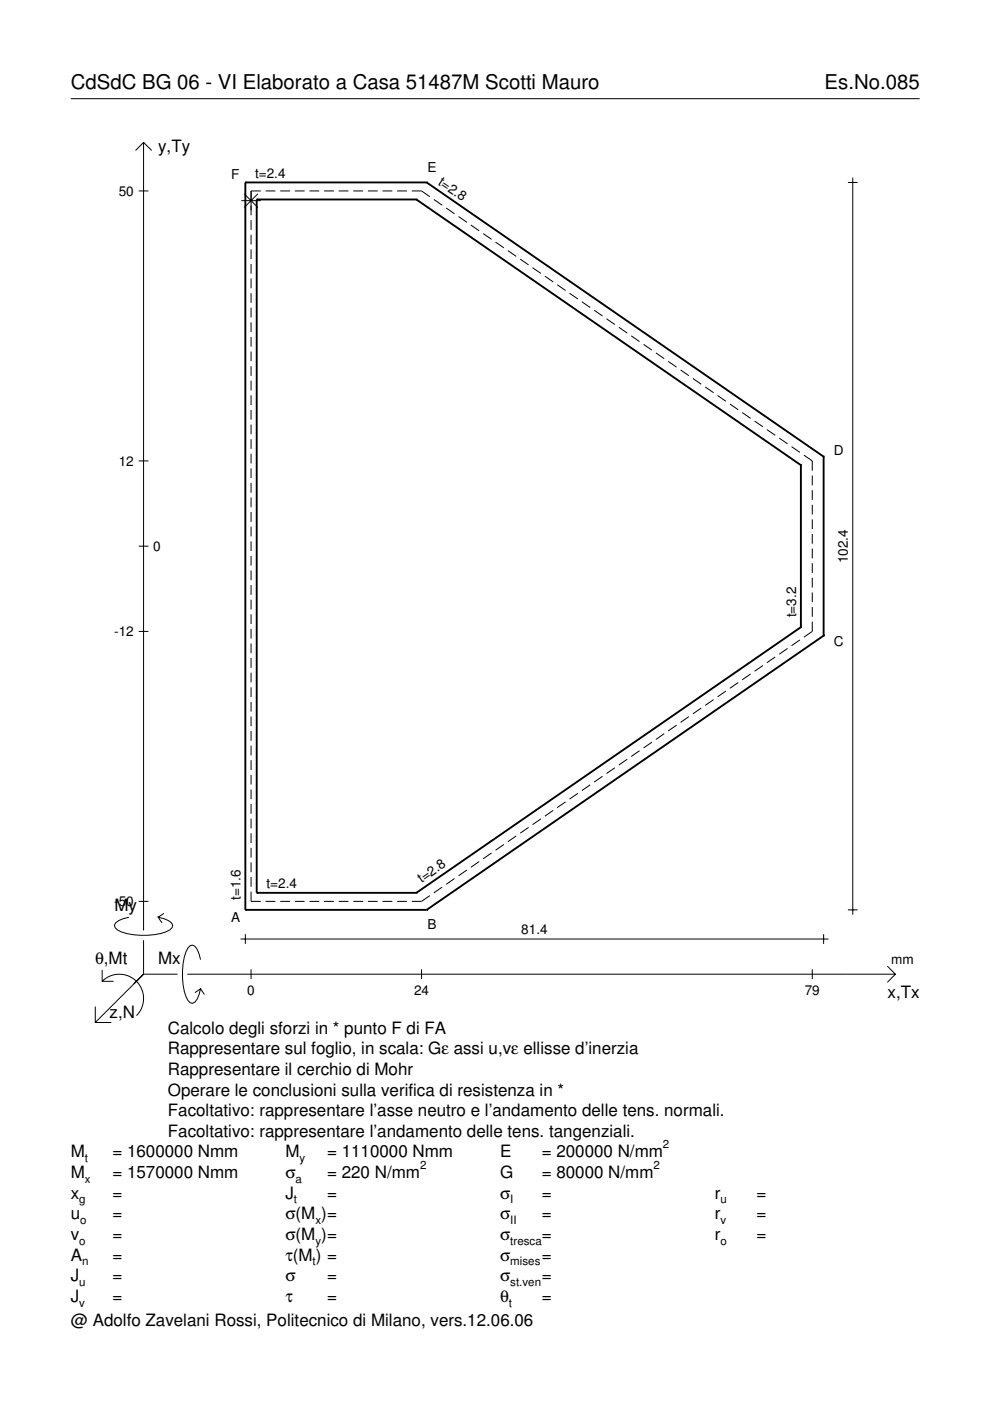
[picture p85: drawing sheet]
<svg xmlns="http://www.w3.org/2000/svg" width="210mm" height="297mm" viewBox="0 0 210 297" stroke-linecap="round" stroke-linejoin="round" font-family="sans-serif">
<defs><g id="words">
<g font-size="4.3">
<text x="15" y="18.9">CdSdC BG 06 - VI Elaborato a Casa 51487M Scotti Mauro</text>
<text x="174.8" y="18.9">Es.No.085</text>
</g>
<g font-size="3.6">
<text x="33.5" y="32.3">y,Ty</text>
<text x="24.3" y="193.2">My</text>
<text x="20.1" y="204.5">θ,Mt</text>
<text x="33.5" y="204.5">Mx</text>
<text x="23.2" y="215.8">z,N</text>
<text x="188.2" y="211.7">x,Tx</text>
<text x="35.6" y="219.2">Calcolo degli sforzi in * punto F di FA</text>
<text x="35.6" y="227.9">Rappresentare il cerchio di Mohr</text>
<text x="35.6" y="223.5">Rappresentare sul foglio, in scala: Gε assi u,vε ellisse d’inerzia</text>
<text x="35.6" y="232.3">Operare le conclusioni sulla verifica di resistenza in *</text>
<text x="35.6" y="236.7">Facoltativo: rappresentare l’asse neutro e l’andamento delle tens. normali.</text>
<text x="15" y="245.4">M</text>
<text x="23.8" y="245.4">= 1600000 Nmm</text>
<text x="35.6" y="241">Facoltativo: rappresentare l’andamento delle tens. tangenziali.</text>
<text x="60.5" y="245.4">M</text>
<text x="69.3" y="245.4">= 1110000 Nmm</text>
<text x="106" y="245.4">E</text>
<text x="114.9" y="245.4">= 200000 N/mm</text>
<text x="15" y="249.8">M</text>
<text x="23.8" y="249.8">= 1570000 Nmm</text>
<text x="60.5" y="249.8">σ</text>
<text x="69.3" y="249.8">= 220 N/mm</text>
<text x="106" y="249.8">G</text>
<text x="114.9" y="249.8">= 80000 N/mm</text>
<text x="15" y="254.2">x</text>
<text x="23.8" y="254.2">=</text>
<text x="60.5" y="254.2">J</text>
<text x="69.3" y="254.2">=</text>
<text x="106" y="254.2">σ</text>
<text x="114.9" y="254.2">=</text>
<text x="151.5" y="254.2">r</text>
<text x="160.4" y="254.2">=</text>
<text x="15" y="258.5">u</text>
<text x="15" y="262.9">v</text>
<text x="23.8" y="258.5">=</text>
<text x="23.8" y="262.9">=</text>
<text x="60.5" y="258.5">σ(M )=</text>
<text x="60.5" y="262.9">σ(M )=</text>
<text x="106" y="258.5">σ</text>
<text x="106" y="262.9">σ</text>
<text x="114.9" y="258.5">=</text>
<text x="114.9" y="262.9">=</text>
<text x="151.5" y="258.5">r</text>
<text x="151.5" y="262.9">r</text>
<text x="160.4" y="258.5">=</text>
<text x="160.4" y="262.9">=</text>
<text x="15" y="267.3">A</text>
<text x="23.8" y="267.3">=</text>
<text x="60.5" y="267.3">τ(M ) =</text>
<text x="106" y="267.3">σ</text>
<text x="114.9" y="267.3">=</text>
<text x="15" y="271.7">J</text>
<text x="23.8" y="271.7">=</text>
<text x="60.5" y="271.7">σ</text>
<text x="69.3" y="271.7">=</text>
<text x="106" y="271.7">σ</text>
<text x="114.9" y="271.7">=</text>
<text x="15" y="276">J</text>
<text x="15" y="281.2">@ Adolfo Zavelani Rossi, Politecnico di Milano, vers.12.06.06</text>
<text x="23.8" y="276">=</text>
<text x="60.5" y="276">τ</text>
<text x="69.3" y="276">=</text>
<text x="106" y="276">θ</text>
<text x="114.9" y="276">=</text>
</g>
<g font-size="2.9">
<text x="25.2" y="41.5">50</text>
<text x="49" y="37.9">F</text>
<text x="54.1" y="37.7">t=2.4</text>
<text x="90.7" y="36.5">E</text>
<text x="92.7" y="39" transform="rotate(35 92.7 39)">t=2.8</text>
<text x="25.2" y="98.7">12</text>
<text x="176.8" y="96.4">D</text>
<text x="32.5" y="116.8">0</text>
<text x="179.8" y="119.4" transform="rotate(-90 179.8 119.4)">102.4</text>
<text x="168.8" y="130.9" transform="rotate(-90 168.8 130.9)">t=3.2</text>
<text x="24.2" y="134.9">-12</text>
<text x="176.8" y="137">C</text>
<text x="51" y="190.9" transform="rotate(-90 51 190.9)">t=1.6</text>
<text x="56.5" y="188.3">t=2.4</text>
<text x="89.4" y="187.3" transform="rotate(-35 89.4 187.3)">t=2.8</text>
<text x="24.2" y="192.1">-50</text>
<text x="49" y="195.5">A</text>
<text x="90.7" y="196.9">B</text>
<text x="110.5" y="198.1">81.4</text>
<text x="189" y="204.5">mm</text>
<text x="52.4" y="210.9">0</text>
<text x="87.8" y="210.9">24</text>
<text x="170.6" y="210.9">79</text>
</g>
<g font-size="2.4">
<text x="140.6" y="243.4">2</text>
<text x="18" y="246.4">t</text>
<text x="18" y="250.8">x</text>
<text x="62.7" y="250.8">a</text>
<text x="63.5" y="246.4">y</text>
<text x="89.1" y="247.8">2</text>
<text x="138.6" y="247.8">2</text>
<text x="16.8" y="255.2">g</text>
<text x="62.3" y="255.2">t</text>
<text x="108.2" y="255.2">I</text>
<text x="152.7" y="255.2">u</text>
<text x="16.8" y="263.9">o</text>
<text x="17" y="259.5">o</text>
<text x="66.9" y="259.5">x</text>
<text x="66.9" y="263.9">y</text>
<text x="108.2" y="259.5">II</text>
<text x="108.2" y="263.9">tresca</text>
<text x="152.7" y="259.5">v</text>
<text x="152.7" y="263.9">o</text>
<text x="17.4" y="268.3">n</text>
<text x="66.3" y="268.3">t</text>
<text x="108.2" y="268.3">mises</text>
<text x="16.8" y="272.7">u</text>
<text x="108.2" y="272.7">st.ven</text>
<text x="16.8" y="277">v</text>
<text x="107.9" y="277">t</text>
</g>
</g></defs>
<g fill="none" stroke="#000" stroke-width=".21">
<path d="M15 20.9h180M28.7 31.9l1.7-1.7 1.8 1.7M30.4 30.2v167.1M179.8 38.7h2M180.8 37.7v156.2M29.4 40.5h2.1M51.2 42.5h4.1M51.8 41.1l2.9 2.9M53.2 46.7v2M53.2 49.8v2M53.2 52.9v2M53.2 56v2"/>
<path d="M53.2 59.1v2M54.7 41.1l-2.9 2.9M55.3 40.5h-2.1v5.1M56.3 40.5h2.1M59.4 40.5h2.1M62.5 40.5h2.1M65.6 40.5h2.1M68.7 40.5h2.1M71.8 40.5h2.1M74.9 40.5h2.1M78 40.5h2.1M81.1 40.5h2.1"/>
<path d="M84.2 40.5h2.1M87.3 40.5h2.1l1.7 1.2M92 42.3l1.8 1.2M94.6 44.1l1.8 1.2M97.2 45.9l1.8 1.2M99.8 47.7l1.8 1.2M102.4 49.5l1.8 1.2M105.1 51.3l1.7 1.3M107.7 53.1l1.7 1.3M110.3 54.9l1.8 1.3M112.9 56.8l1.8 1.2M115.5 58.6l1.8 1.2"/>
<path d="M53.2 62.2v2M53.2 65.2v2.1M53.2 68.3v2.1M53.2 71.4v2.1M53.2 74.5v2.1M53.2 77.6v2.1M118.1 60.4l1.8 1.2M120.8 62.2l1.7 1.2M123.4 64l1.7 1.2M126 65.8l1.8 1.2M128.6 67.6l1.8 1.2M131.2 69.4l1.8 1.2"/>
<path d="M133.8 71.2l1.8 1.2M136.4 73l1.8 1.2M139.1 74.8l1.7 1.2M141.7 76.6l1.7 1.2M144.3 78.4l1.8 1.3M29.4 97.7h2.1M53.2 80.7v2.1M53.2 83.8v2.1M53.2 86.9v2.1M53.2 90v2.1M53.2 93.1v2.1M53.2 96.2v2.1"/>
<path d="M53.2 99.3v2.1M146.9 80.2l1.8 1.3M149.5 82l1.8 1.3M152.1 83.9l1.8 1.2M154.8 85.7l1.7 1.2M157.4 87.5l1.7 1.2M160 89.3l1.8 1.2M162.6 91.1l1.8 1.2M165.2 92.9l1.8 1.2M167.8 94.7l1.8 1.2M170.4 96.5l1.8 1.2v2.1M29.4 115.8h2.1"/>
<path d="M53.2 102.4v2.1M53.2 105.5v2M53.2 108.6v2M53.2 111.7v2M53.2 114.8v2M53.2 117.9v2M172.2 100.8v2.1M172.2 103.9v2.1M172.2 107v2.1M172.2 110.1v2.1M172.2 113.2v2.1M172.2 116.3v2.1"/>
<path d="M172.2 119.4v2.1M29.4 133.9h2.1M53.2 121v2M53.2 124.1v2M53.2 127.1v2.1M53.2 130.2v2.1M53.2 133.3v2.1M53.2 136.4v2.1M53.2 139.5v2.1M164.4 139.3l-1.8 1.2M167 137.5l-1.8 1.2M169.6 135.7l-1.8 1.2"/>
<path d="M172.2 122.5v2.1M172.2 125.6v2.1M172.2 128.7v2.1M172.2 131.8v2.1l-1.8 1.2M53.2 142.6v2.1M53.2 145.7v2.1M53.2 148.8v2.1M53.2 151.9v2.1M53.2 155v2.1M53.2 158.1v2.1M135.6 159.2l-1.8 1.2M138.2 157.4l-1.8 1.2"/>
<path d="M140.8 155.6l-1.7 1.2M143.4 153.8l-1.7 1.2M146.1 151.9l-1.8 1.3M148.7 150.1l-1.8 1.3M151.3 148.3l-1.8 1.3M153.9 146.5l-1.8 1.2M156.5 144.7l-1.7 1.2M159.1 142.9l-1.7 1.2M161.8 141.1l-1.8 1.2M53.2 161.2v2.1M53.2 164.3v2.1M53.2 167.4v2"/>
<path d="M53.2 170.5v2M53.2 173.6v2M53.2 176.7v2M53.2 179.8v2M106.8 179l-1.7 1.3M109.4 177.2l-1.7 1.3M112.1 175.4l-1.8 1.3M114.7 173.6l-1.8 1.2M117.3 171.8l-1.8 1.2M119.9 170l-1.8 1.2M122.5 168.2l-1.7 1.2M125.1 166.4l-1.7 1.2"/>
<path d="M127.8 164.6l-1.8 1.2M130.4 162.8l-1.8 1.2M133 161l-1.8 1.2M27.3 194.5a3.6 3.6 0 0 0-3 1.7l.1 .5a5.6 5.6 0 0 0 3.8 1.5 13.4 13.4 0 0 0 7.8-1l.5-.5 .1-.5a3.6 3.6 0 0 0-3.1-1.7l.8 1.2M29.4 191.1h2.1M30.4 199.3v7.3M34.7 193.7l-1.2 .8M51 199.1h124.7M52 198.1v2M53.2 189v2.1h2.1M53.2 182.9v2M53.2 186v2"/>
<path d="M56.3 191.1h2.1M59.4 191.1h2.1M62.5 191.1h2.1M65.6 191.1h2.1M68.7 191.1h2.1M71.8 191.1h2.1M74.9 191.1h2.1M78 191.1h2.1M81.1 191.1h2.1M84.2 191.1h2.1M91.1 189.9l-1.7 1.2h-2.1M93.8 188.1l-1.8 1.2"/>
<path d="M96.4 186.3l-1.8 1.2M99 184.5l-1.8 1.2M101.6 182.7l-1.8 1.2M104.2 180.9l-1.8 1.2M174.6 198.1v2M179.8 192.9h2M20.2 213.4v3.4h3.4M21.7 208.1a5.1 5.1 0 0 1 7.2 0 5.1 5.1 0 0 1 0 7.2M21.7 205.6v2.5h2.4M30.4 206.6l-10.2 10.2M30.4 206.6h7.2M39.7 206.6h150.1"/>
<path d="M42.5 203.5a3.6 3.6 0 0 0-1.7-3.1l-.5 .1a5.7 5.7 0 0 0-1.5 3.8 13.3 13.3 0 0 0 1 7.8l.5 .5 .5 .1a3.6 3.6 0 0 0 1.7-3.1l-1.2 .9M42.5 209.6l.8 1.3M53.2 205.5v2.1M89.4 205.5v2.1M172.2 205.5v2.1M188.1 204.8l1.7 1.8-1.7 1.7"/>
</g>
<g fill="none" stroke="#000" stroke-width=".4">
<path d="M52 38.7h.1M52 38.7h38.5M52 38.7v154.2M90.5 38.7h.1M90.5 38.7l84.1 58.1M54.4 42.3h.1M54.4 42.3h33.9M54.4 42.3v147M88.3 42.3h.1M88.3 42.3l81.5 56.3M169.8 98.6h.1M169.8 98.6v34.4"/>
<path d="M174.6 96.8h.1M174.6 96.8v38M169.8 133h.1M169.8 133l-81.5 56.3M174.6 134.8h.1M174.6 134.8l-84.1 58.1M52 192.9h.1M52 192.9h38.5M54.4 189.3h.1M54.4 189.3h33.9M88.3 189.3h.1M90.5 192.9h.1"/>
</g>
<use href="#words"/>
</svg>
